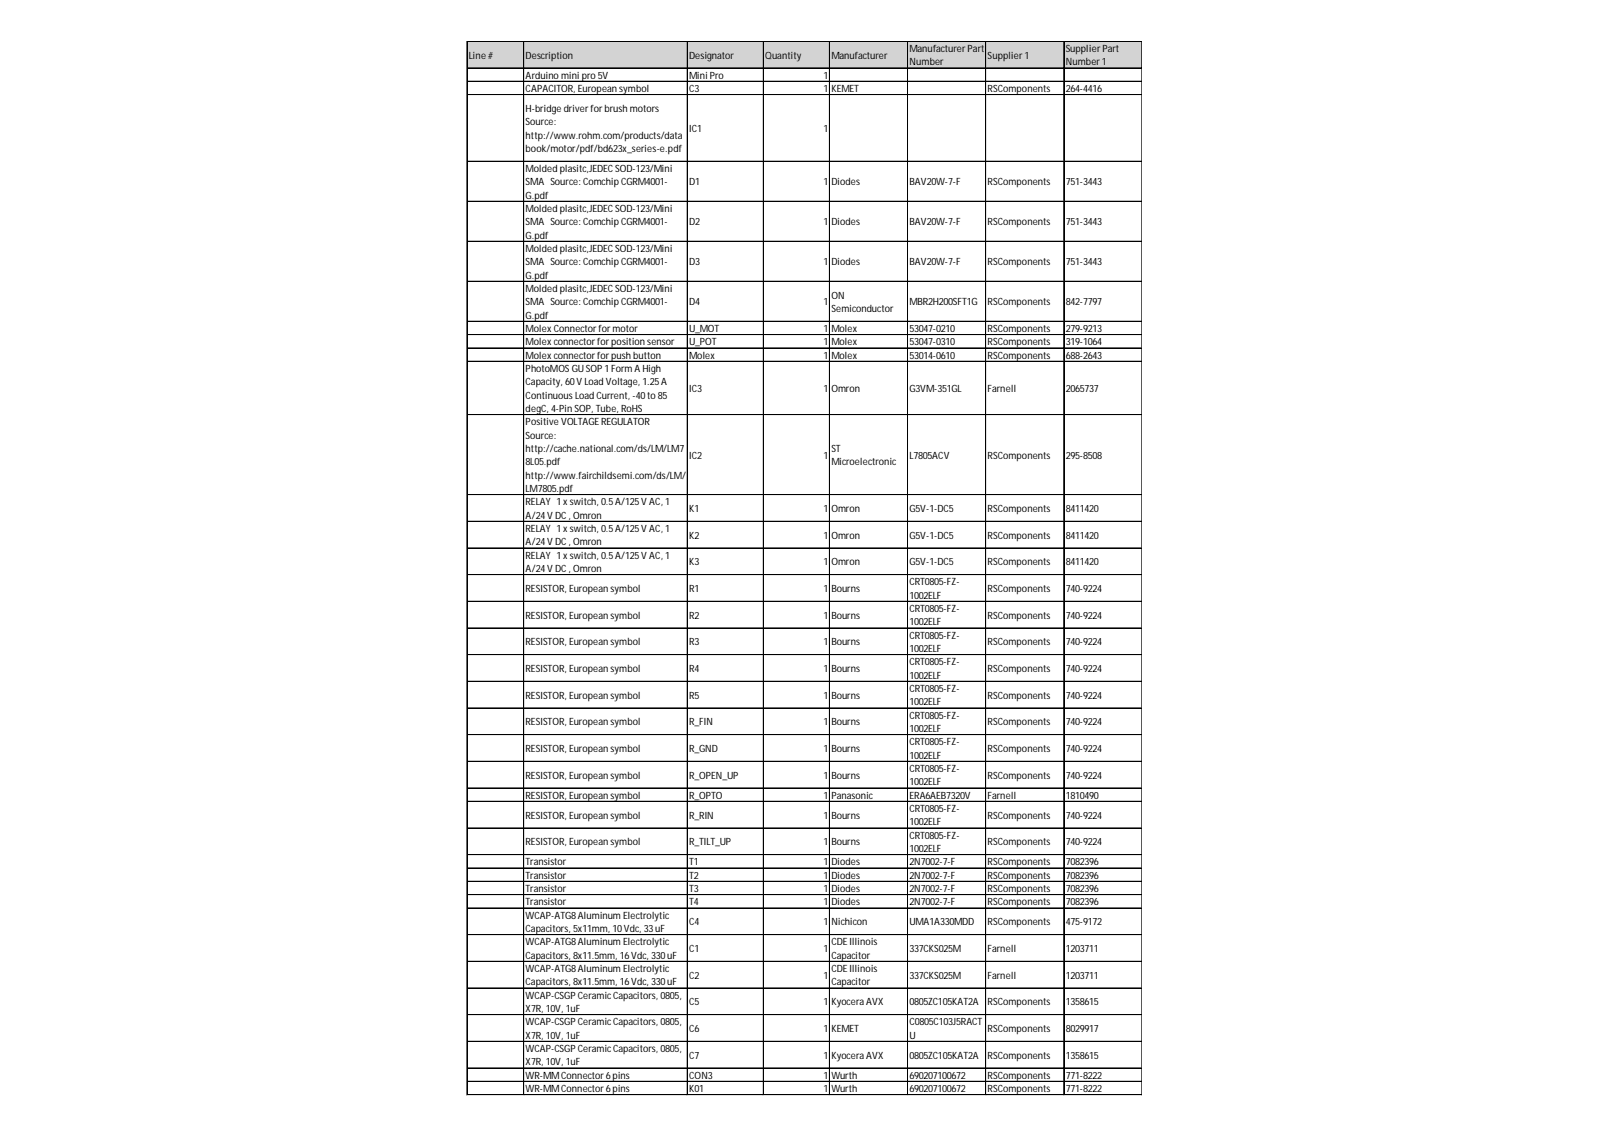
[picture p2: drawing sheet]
<svg xmlns="http://www.w3.org/2000/svg" width="297mm" height="210mm" viewBox="0 0 297 210" stroke-linecap="round" stroke-linejoin="round" font-family="sans-serif">
<defs><g id="words">
<g font-size="1.8">
<text x="86.5" y="10.8">Line #</text>
<text x="96.9" y="10.8">Description</text>
<text x="127.1" y="10.8">Designator</text>
<text x="141.1" y="10.8">Quantity</text>
<text x="153.3" y="10.8">Manufacturer</text>
<text x="167.7" y="9.6">ManufacturerPart</text>
<text x="182.1" y="10.8">Supplier1</text>
<text x="196.5" y="9.6">SupplierPart</text>
<text x="96.9" y="14.5">Arduino mini pro 5V</text>
<text x="96.9" y="17">CAPACITOR, European symbol</text>
<text x="127.1" y="14.5">Mini Pro</text>
<text x="127.1" y="17">C3</text>
<text x="151.8" y="14.5">1</text>
<text x="151.8" y="17">1</text>
<text x="153.3" y="17">KEMET</text>
<text x="167.7" y="12.1">Number</text>
<text x="182.1" y="17">RSComponents</text>
<text x="196.5" y="12.1">Number1</text>
<text x="196.5" y="17">264-4416</text>
<text x="96.9" y="20.7">H-bridge driverforbrush motors</text>
<text x="96.9" y="23.1">Source:</text>
<text x="96.9" y="25.6">http://www.rohm.com/products/data</text>
<text x="96.9" y="28.1">book/motor/pdf/bd623x_series-e.pdf</text>
<text x="127.1" y="24.4">IC1</text>
<text x="151.8" y="24.4">1</text>
<text x="96.9" y="31.7">Molded plasitc,JEDECSOD-123/Mini</text>
<text x="96.9" y="34.2">SMA Source: Comchip CGRM4001-</text>
<text x="127.1" y="34.2">D1</text>
<text x="151.8" y="34.2">1</text>
<text x="153.3" y="34.2">Diodes</text>
<text x="167.7" y="34.2">BAV20W-7-F</text>
<text x="182.1" y="34.2">RSComponents</text>
<text x="196.5" y="34.2">751-3443</text>
<text x="96.9" y="36.7">G.pdf</text>
<text x="96.9" y="39.1">Molded plasitc,JEDECSOD-123/Mini</text>
<text x="96.9" y="41.6">SMA Source: Comchip CGRM4001-</text>
<text x="127.1" y="41.6">D2</text>
<text x="151.8" y="41.6">1</text>
<text x="153.3" y="41.6">Diodes</text>
<text x="167.7" y="41.6">BAV20W-7-F</text>
<text x="182.1" y="41.6">RSComponents</text>
<text x="196.5" y="41.6">751-3443</text>
<text x="96.9" y="44">G.pdf</text>
<text x="96.9" y="46.5">Molded plasitc,JEDECSOD-123/Mini</text>
<text x="96.9" y="49">SMA Source: Comchip CGRM4001-</text>
<text x="96.9" y="51.4">G.pdf</text>
<text x="96.9" y="53.9">Molded plasitc,JEDECSOD-123/Mini</text>
<text x="127.1" y="49">D3</text>
<text x="151.8" y="49">1</text>
<text x="153.3" y="49">Diodes</text>
<text x="167.7" y="49">BAV20W-7-F</text>
<text x="182.1" y="49">RSComponents</text>
<text x="196.5" y="49">751-3443</text>
<text x="96.9" y="56.3">SMA Source: Comchip CGRM4001-</text>
<text x="96.9" y="58.8">G.pdf</text>
<text x="127.1" y="56.3">D4</text>
<text x="151.8" y="56.3">1</text>
<text x="153.3" y="55.1">ON</text>
<text x="153.3" y="57.6">Semiconductor</text>
<text x="167.7" y="56.3">MBR2H200SFT1G</text>
<text x="182.1" y="56.3">RSComponents</text>
<text x="196.5" y="56.3">842-7797</text>
<text x="96.9" y="61.3">MolexConnectorformotor</text>
<text x="96.9" y="63.7">Molexconnectorforposition sensor</text>
<text x="127.1" y="61.3">U_MOT</text>
<text x="127.1" y="63.7">U_POT</text>
<text x="151.8" y="61.3">1</text>
<text x="151.8" y="63.7">1</text>
<text x="153.3" y="61.3">Molex</text>
<text x="153.3" y="63.7">Molex</text>
<text x="167.7" y="61.3">53047-0210</text>
<text x="167.7" y="63.7">53047-0310</text>
<text x="182.1" y="61.3">RSComponents</text>
<text x="182.1" y="63.7">RSComponents</text>
<text x="196.5" y="61.3">279-9213</text>
<text x="196.5" y="63.7">319-1064</text>
<text x="96.9" y="66.2">Molexconnectorforpush button</text>
<text x="96.9" y="68.6">PhotoMOSGUSOP1Form A High</text>
<text x="96.9" y="71.1">Capacity, 60V Load Voltage, 1.25A</text>
<text x="127.1" y="66.2">Molex</text>
<text x="151.8" y="66.2">1</text>
<text x="153.3" y="66.2">Molex</text>
<text x="167.7" y="66.2">53014-0610</text>
<text x="182.1" y="66.2">RSComponents</text>
<text x="196.5" y="66.2">688-2643</text>
<text x="96.9" y="73.6">ContinuousLoad Current, -40to 85</text>
<text x="96.9" y="76">degC, 4-Pin SOP, Tube, RoHS</text>
<text x="127.1" y="72.3">IC3</text>
<text x="151.8" y="72.3">1</text>
<text x="153.3" y="72.3">Omron</text>
<text x="167.7" y="72.3">G3VM-351GL</text>
<text x="182.1" y="72.3">Farnell</text>
<text x="196.5" y="72.3">2065737</text>
<text x="96.9" y="78.5">Positive VOLTAGEREGULATOR</text>
<text x="96.9" y="80.9">Source:</text>
<text x="96.9" y="83.4">http://cache.national.com/ds/LM/LM7</text>
<text x="153.3" y="83.4">ST</text>
<text x="96.9" y="85.8">8L05.pdf</text>
<text x="96.9" y="88.3">http://www.fairchildsemi.com/ds/LM/</text>
<text x="127.1" y="84.6">IC2</text>
<text x="151.8" y="84.6">1</text>
<text x="153.3" y="85.8">Microelectronic</text>
<text x="167.7" y="84.6">L7805ACV</text>
<text x="182.1" y="84.6">RSComponents</text>
<text x="196.5" y="84.6">295-8508</text>
<text x="96.9" y="90.8">LM7805.pdf</text>
<text x="96.9" y="93.2">RELAY 1xswitch, 0.5A/125V AC, 1</text>
<text x="96.9" y="95.7">A/24V DC, Omron</text>
<text x="127.1" y="94.5">K1</text>
<text x="151.8" y="94.5">1</text>
<text x="153.3" y="94.5">Omron</text>
<text x="167.7" y="94.5">G5V-1-DC5</text>
<text x="182.1" y="94.5">RSComponents</text>
<text x="196.5" y="94.5">8411420</text>
<text x="96.9" y="98.1">RELAY 1xswitch, 0.5A/125V AC, 1</text>
<text x="96.9" y="100.6">A/24V DC, Omron</text>
<text x="127.1" y="99.4">K2</text>
<text x="151.8" y="99.4">1</text>
<text x="153.3" y="99.4">Omron</text>
<text x="167.7" y="99.4">G5V-1-DC5</text>
<text x="182.1" y="99.4">RSComponents</text>
<text x="196.5" y="99.4">8411420</text>
<text x="96.9" y="103.1">RELAY 1xswitch, 0.5A/125V AC, 1</text>
<text x="96.9" y="105.5">A/24V DC, Omron</text>
<text x="127.1" y="104.3">K3</text>
<text x="151.8" y="104.3">1</text>
<text x="153.3" y="104.3">Omron</text>
<text x="167.7" y="104.3">G5V-1-DC5</text>
<text x="167.7" y="108">CRT0805-FZ-</text>
<text x="182.1" y="104.3">RSComponents</text>
<text x="196.5" y="104.3">8411420</text>
<text x="96.9" y="109.2">RESISTOR, European symbol</text>
<text x="127.1" y="109.2">R1</text>
<text x="151.8" y="109.2">1</text>
<text x="153.3" y="109.2">Bourns</text>
<text x="167.7" y="110.4">1002ELF</text>
<text x="167.7" y="112.9">CRT0805-FZ-</text>
<text x="182.1" y="109.2">RSComponents</text>
<text x="196.5" y="109.2">740-9224</text>
<text x="96.9" y="114.1">RESISTOR, European symbol</text>
<text x="96.9" y="119.1">RESISTOR, European symbol</text>
<text x="127.1" y="114.1">R2</text>
<text x="127.1" y="119.1">R3</text>
<text x="151.8" y="114.1">1</text>
<text x="151.8" y="119.1">1</text>
<text x="153.3" y="114.1">Bourns</text>
<text x="153.3" y="119.1">Bourns</text>
<text x="167.7" y="115.4">1002ELF</text>
<text x="167.7" y="117.8">CRT0805-FZ-</text>
<text x="182.1" y="114.1">RSComponents</text>
<text x="182.1" y="119.1">RSComponents</text>
<text x="196.5" y="114.1">740-9224</text>
<text x="196.5" y="119.1">740-9224</text>
<text x="96.9" y="124">RESISTOR, European symbol</text>
<text x="127.1" y="124">R4</text>
<text x="151.8" y="124">1</text>
<text x="153.3" y="124">Bourns</text>
<text x="167.7" y="120.3">1002ELF</text>
<text x="167.7" y="122.7">CRT0805-FZ-</text>
<text x="167.7" y="125.2">1002ELF</text>
<text x="182.1" y="124">RSComponents</text>
<text x="196.5" y="124">740-9224</text>
<text x="96.9" y="128.9">RESISTOR, European symbol</text>
<text x="127.1" y="128.9">R5</text>
<text x="151.8" y="128.9">1</text>
<text x="153.3" y="128.9">Bourns</text>
<text x="167.7" y="127.7">CRT0805-FZ-</text>
<text x="167.7" y="130.1">1002ELF</text>
<text x="182.1" y="128.9">RSComponents</text>
<text x="196.5" y="128.9">740-9224</text>
<text x="96.9" y="133.8">RESISTOR, European symbol</text>
<text x="127.1" y="133.8">R_FIN</text>
<text x="151.8" y="133.8">1</text>
<text x="153.3" y="133.8">Bourns</text>
<text x="167.7" y="132.6">CRT0805-FZ-</text>
<text x="167.7" y="135">1002ELF</text>
<text x="167.7" y="137.5">CRT0805-FZ-</text>
<text x="182.1" y="133.8">RSComponents</text>
<text x="196.5" y="133.8">740-9224</text>
<text x="96.9" y="138.7">RESISTOR, European symbol</text>
<text x="96.9" y="143.6">RESISTOR, European symbol</text>
<text x="127.1" y="138.7">R_GND</text>
<text x="127.1" y="143.6">R_OPEN_UP</text>
<text x="151.8" y="138.7">1</text>
<text x="151.8" y="143.6">1</text>
<text x="153.3" y="138.7">Bourns</text>
<text x="153.3" y="143.6">Bourns</text>
<text x="167.7" y="140">1002ELF</text>
<text x="167.7" y="142.4">CRT0805-FZ-</text>
<text x="182.1" y="138.7">RSComponents</text>
<text x="182.1" y="143.6">RSComponents</text>
<text x="196.5" y="138.7">740-9224</text>
<text x="196.5" y="143.6">740-9224</text>
<text x="96.9" y="147.3">RESISTOR, European symbol</text>
<text x="127.1" y="147.3">R_OPTO</text>
<text x="151.8" y="147.3">1</text>
<text x="153.3" y="147.3">Panasonic</text>
<text x="167.7" y="144.9">1002ELF</text>
<text x="167.7" y="147.3">ERA6AEB7320V</text>
<text x="167.7" y="149.8">CRT0805-FZ-</text>
<text x="182.1" y="147.3">Farnell</text>
<text x="196.5" y="147.3">1810490</text>
<text x="96.9" y="151">RESISTOR, European symbol</text>
<text x="96.9" y="155.9">RESISTOR, European symbol</text>
<text x="127.1" y="151">R_RIN</text>
<text x="127.1" y="155.9">R_TILT_UP</text>
<text x="151.8" y="151">1</text>
<text x="151.8" y="155.9">1</text>
<text x="153.3" y="151">Bourns</text>
<text x="153.3" y="155.9">Bourns</text>
<text x="167.7" y="152.3">1002ELF</text>
<text x="167.7" y="154.7">CRT0805-FZ-</text>
<text x="182.1" y="151">RSComponents</text>
<text x="182.1" y="155.9">RSComponents</text>
<text x="196.5" y="151">740-9224</text>
<text x="196.5" y="155.9">740-9224</text>
<text x="96.9" y="159.6">Transistor</text>
<text x="127.1" y="159.6">T1</text>
<text x="151.8" y="159.6">1</text>
<text x="153.3" y="159.6">Diodes</text>
<text x="167.7" y="157.2">1002ELF</text>
<text x="167.7" y="159.6">2N7002-7-F</text>
<text x="182.1" y="159.6">RSComponents</text>
<text x="196.5" y="159.6">7082396</text>
<text x="96.9" y="162.1">Transistor</text>
<text x="96.9" y="164.6">Transistor</text>
<text x="96.9" y="167">Transistor</text>
<text x="127.1" y="162.1">T2</text>
<text x="127.1" y="164.6">T3</text>
<text x="127.1" y="167">T4</text>
<text x="151.8" y="162.1">1</text>
<text x="151.8" y="164.6">1</text>
<text x="151.8" y="167">1</text>
<text x="153.3" y="162.1">Diodes</text>
<text x="153.3" y="164.6">Diodes</text>
<text x="153.3" y="167">Diodes</text>
<text x="167.7" y="162.1">2N7002-7-F</text>
<text x="167.7" y="164.6">2N7002-7-F</text>
<text x="167.7" y="167">2N7002-7-F</text>
<text x="182.1" y="162.1">RSComponents</text>
<text x="182.1" y="164.6">RSComponents</text>
<text x="182.1" y="167">RSComponents</text>
<text x="196.5" y="162.1">7082396</text>
<text x="196.5" y="164.6">7082396</text>
<text x="196.5" y="167">7082396</text>
<text x="96.9" y="169.5">WCAP-ATG8Aluminum Electrolytic</text>
<text x="96.9" y="171.9">Capacitors, 5x11mm, 10Vdc, 33uF</text>
<text x="127.1" y="170.7">C4</text>
<text x="151.8" y="170.7">1</text>
<text x="153.3" y="170.7">Nichicon</text>
<text x="167.7" y="170.7">UMA1A330MDD</text>
<text x="182.1" y="170.7">RSComponents</text>
<text x="196.5" y="170.7">475-9172</text>
<text x="96.9" y="174.4">WCAP-ATG8Aluminum Electrolytic</text>
<text x="96.9" y="176.8">Capacitors, 8x11.5mm, 16Vdc, 330uF</text>
<text x="96.9" y="179.3">WCAP-ATG8Aluminum Electrolytic</text>
<text x="127.1" y="175.6">C1</text>
<text x="151.8" y="175.6">1</text>
<text x="153.3" y="174.4">CDEIllinois</text>
<text x="153.3" y="176.8">Capacitor</text>
<text x="153.3" y="179.3">CDEIllinois</text>
<text x="167.7" y="175.6">337CKS025M</text>
<text x="182.1" y="175.6">Farnell</text>
<text x="196.5" y="175.6">1203711</text>
<text x="96.9" y="181.8">Capacitors, 8x11.5mm, 16Vdc, 330uF</text>
<text x="96.9" y="184.2">WCAP-CSGPCeramicCapacitors, 0805,</text>
<text x="127.1" y="180.5">C2</text>
<text x="127.1" y="185.5">C5</text>
<text x="151.8" y="180.5">1</text>
<text x="151.8" y="185.5">1</text>
<text x="153.3" y="181.8">Capacitor</text>
<text x="153.3" y="185.5">Kyocera AVX</text>
<text x="167.7" y="180.5">337CKS025M</text>
<text x="167.7" y="185.5">0805ZC105KAT2A</text>
<text x="182.1" y="180.5">Farnell</text>
<text x="182.1" y="185.5">RSComponents</text>
<text x="196.5" y="180.5">1203711</text>
<text x="196.5" y="185.5">1358615</text>
<text x="96.9" y="186.7">X7R, 10V, 1uF</text>
<text x="96.9" y="189.1">WCAP-CSGPCeramicCapacitors, 0805,</text>
<text x="96.9" y="191.6">X7R, 10V, 1uF</text>
<text x="127.1" y="190.4">C6</text>
<text x="151.8" y="190.4">1</text>
<text x="153.3" y="190.4">KEMET</text>
<text x="167.7" y="189.1">C0805C103J5RACT</text>
<text x="167.7" y="191.6">U</text>
<text x="182.1" y="190.4">RSComponents</text>
<text x="196.5" y="190.4">8029917</text>
<text x="96.9" y="194.1">WCAP-CSGPCeramicCapacitors, 0805,</text>
<text x="96.9" y="196.5">X7R, 10V, 1uF</text>
<text x="127.1" y="195.3">C7</text>
<text x="151.8" y="195.3">1</text>
<text x="153.3" y="195.3">Kyocera AVX</text>
<text x="167.7" y="195.3">0805ZC105KAT2A</text>
<text x="182.1" y="195.3">RSComponents</text>
<text x="196.5" y="195.3">1358615</text>
<text x="96.9" y="199">WR-MMConnector6pins</text>
<text x="96.9" y="201.4">WR-MMConnector6pins</text>
<text x="127.1" y="199">CON3</text>
<text x="127.1" y="201.4">K01</text>
<text x="151.8" y="199">1</text>
<text x="151.8" y="201.4">1</text>
<text x="153.3" y="199">Wurth</text>
<text x="153.3" y="201.4">Wurth</text>
<text x="167.7" y="199">690207100672</text>
<text x="167.7" y="201.4">690207100672</text>
<text x="182.1" y="199">RSComponents</text>
<text x="182.1" y="201.4">RSComponents</text>
<text x="196.5" y="199">771-8222</text>
<text x="196.5" y="201.4">771-8222</text>
</g>
</g></defs>
<path d="M86.2 7.7h124.3v4.9h-124.3z" fill="#d3d3d3"/>
<g fill="none" stroke="#000" stroke-width=".18">
<path d="M86.1 7.6v194.4M86.2 7.6v194.4M86.2 7.6h124.3M86.2 7.7h124.3M86.2 12.5h124.3M86.2 12.6h124.3M86.2 15h124.3M86.2 17.4h124.3M86.2 17.5h124.3M96.6 7.7v194.3M126.7 7.7v194.3M126.8 7.7v194.3"/>
<path d="M140.7 7.7v194.3M140.8 7.7v194.3M152.9 7.7v194.3M153 7.7v194.3M167.3 7.7v194.3M167.4 7.7v194.3M181.7 7.7v194.3M181.8 7.7v194.3M196.1 7.7v194.3M196.2 7.7v194.3M86.2 29.7h124.3M86.2 29.8h124.3"/>
<path d="M86.2 37.1h124.3M86.2 37.2h124.3M86.2 44.5h124.3M86.2 44.6h124.3M86.2 51.9h124.3M86.2 59.3h124.3M86.2 61.7h124.3M86.2 61.8h124.3M86.2 64.2h124.3M86.2 66.6h124.3M86.2 66.7h124.3M86.2 76.5h124.3"/>
<path d="M86.2 91.2h124.3M86.2 91.3h124.3M86.2 96.1h124.3M86.2 96.2h124.3M86.2 101.1h124.3M86.2 106h124.3M86.2 110.9h124.3M86.2 111h124.3M86.2 115.8h124.3M86.2 115.9h124.3M86.2 120.7h124.3M86.2 120.8h124.3"/>
<path d="M86.2 125.7h124.3M86.2 130.6h124.3M86.2 135.5h124.3M86.2 135.6h124.3M86.2 140.4h124.3M86.2 140.5h124.3M86.2 145.3h124.3M86.2 145.4h124.3M86.2 147.8h124.3M86.2 147.9h124.3M86.2 152.7h124.3M86.2 152.8h124.3"/>
<path d="M86.2 157.6h124.3M86.2 157.7h124.3M86.2 160.1h124.3M86.2 160.2h124.3M86.2 162.5h124.3M86.2 162.6h124.3M86.2 165h124.3M86.2 165.1h124.3M86.2 167.5h124.3M86.2 172.4h124.3M86.2 177.3h124.3M86.2 177.4h124.3"/>
<path d="M86.2 182.2h124.3M86.2 182.3h124.3M86.2 187.1h124.3M86.2 187.2h124.3M86.2 192.1h124.3M86.2 197h124.3M86.2 199.4h124.3M86.2 199.5h124.3M86.2 201.9h124.3M86.2 202h124.3"/>
</g>
<path d="M86.1 202v.1" fill="none" stroke="#d4d4d4" stroke-width=".18"/>
<path d="M86.1 202l.1 .1z" fill="#d4d4d4"/>
<path d="M96.6 202v.1" fill="none" stroke="#d4d4d4" stroke-width=".18"/>
<path d="M96.6 202l.1 .1z" fill="#d4d4d4"/>
<path d="M126.7 202v.1" fill="none" stroke="#d4d4d4" stroke-width=".18"/>
<path d="M126.7 202l.1 .1z" fill="#d4d4d4"/>
<path d="M140.7 202v.1" fill="none" stroke="#d4d4d4" stroke-width=".18"/>
<path d="M140.7 202l.2 .1z" fill="#d4d4d4"/>
<path d="M152.9 202v.1" fill="none" stroke="#d4d4d4" stroke-width=".18"/>
<path d="M152.9 202l.2 .1z" fill="#d4d4d4"/>
<path d="M167.3 202v.1" fill="none" stroke="#d4d4d4" stroke-width=".18"/>
<path d="M167.3 202l.2 .1z" fill="#d4d4d4"/>
<path d="M181.7 202v.1" fill="none" stroke="#d4d4d4" stroke-width=".18"/>
<path d="M181.7 202l.2 .1z" fill="#d4d4d4"/>
<path d="M196.1 202v.1" fill="none" stroke="#d4d4d4" stroke-width=".18"/>
<path d="M196.1 202l.2 .1z" fill="#d4d4d4"/>
<use href="#words"/>
</svg>
